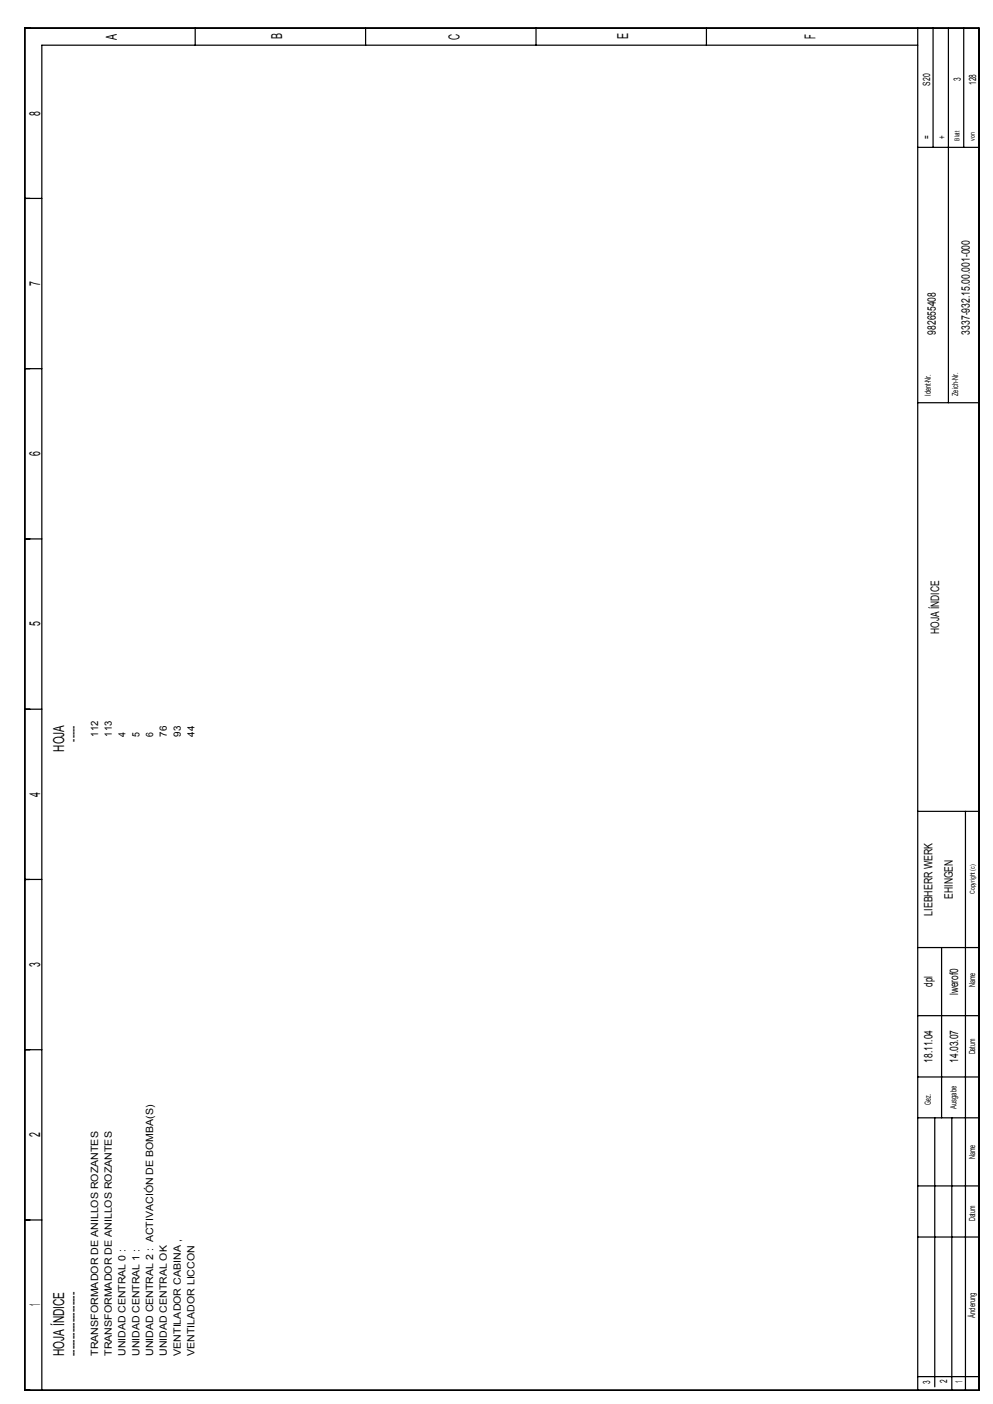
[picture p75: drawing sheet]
<svg xmlns="http://www.w3.org/2000/svg" width="210mm" height="297mm" viewBox="0 0 210 297" stroke-linecap="round" stroke-linejoin="round" font-family="sans-serif">
<defs><g id="words">
<g font-size="3.2">
<text x="24.7" y="8.5" transform="rotate(-90 24.7 8.5)">A</text>
<text x="59.7" y="8.4" transform="rotate(-90 59.7 8.4)">B</text>
<text x="97.1" y="8.4" transform="rotate(-90 97.1 8.4)">C</text>
<text x="132.8" y="8.4" transform="rotate(-90 132.8 8.4)">E</text>
<text x="172.4" y="8.3" transform="rotate(-90 172.4 8.3)">F</text>
<text x="8.5" y="24.5" transform="rotate(-90 8.5 24.5)">8</text>
<text x="8.5" y="60.5" transform="rotate(-90 8.5 60.5)">7</text>
<text x="8.5" y="96.5" transform="rotate(-90 8.5 96.5)">6</text>
<text x="8.5" y="132.5" transform="rotate(-90 8.5 132.5)">5</text>
<text x="13.6" y="159" transform="rotate(-90 13.6 159)">HOJA</text>
<text x="16.4" y="156.9" transform="rotate(-90 16.4 156.9)">-----</text>
<text x="8.5" y="168.6" transform="rotate(-90 8.5 168.6)">4</text>
<text x="8.5" y="204.6" transform="rotate(-90 8.5 204.6)">3</text>
<text x="8.5" y="240.6" transform="rotate(-90 8.5 240.6)">2</text>
<text x="8.5" y="276.4" transform="rotate(-90 8.5 276.4)">1</text>
<text x="13.6" y="286.9" transform="rotate(-90 13.6 286.9)">HOJA ÍNDICE</text>
<text x="16.4" y="286.9" transform="rotate(-90 16.4 286.9)">-------------------</text>
</g>
<g font-size="2.5">
<text x="197.8" y="70.8" transform="rotate(-90 197.8 70.8)">982655408</text>
<text x="205" y="70.8" transform="rotate(-90 205 70.8)">3337-932.15.00.001-000</text>
<text x="198.6" y="134.1" transform="rotate(-90 198.6 134.1)">HOJA ÍNDICE</text>
<text x="201.4" y="190.1" transform="rotate(-90 201.4 190.1)">EHINGEN</text>
<text x="197.1" y="193.7" transform="rotate(-90 197.1 193.7)">LIEBHERR WERK</text>
<text x="197.1" y="208.8" transform="rotate(-90 197.1 208.8)">dpl</text>
<text x="202.5" y="210.5" transform="rotate(-90 202.5 210.5)">lwerof0</text>
<text x="197.1" y="224.8" transform="rotate(-90 197.1 224.8)">18.11.04</text>
<text x="202.5" y="224.8" transform="rotate(-90 202.5 224.8)">14.03.07</text>
</g>
<g font-size="2.1">
<text x="203.1" y="17.2" transform="rotate(-90 203.1 17.2)">3</text>
<text x="206.3" y="18" transform="rotate(-90 206.3 18)">128</text>
<text x="196.6" y="18.1" transform="rotate(-90 196.6 18.1)">S20</text>
<text x="196.6" y="29.4" transform="rotate(-90 196.6 29.4)">=</text>
<text x="199.8" y="29.4" transform="rotate(-90 199.8 29.4)">+</text>
<text x="20.7" y="155.9" transform="rotate(-90 20.7 155.9)">112</text>
<text x="23.7" y="155.9" transform="rotate(-90 23.7 155.9)">113</text>
<text x="26.6" y="155.9" transform="rotate(-90 26.6 155.9)">4</text>
<text x="29.5" y="155.9" transform="rotate(-90 29.5 155.9)">5</text>
<text x="32.4" y="155.9" transform="rotate(-90 32.4 155.9)">6</text>
<text x="35.3" y="155.9" transform="rotate(-90 35.3 155.9)">76</text>
<text x="38.2" y="155.9" transform="rotate(-90 38.2 155.9)">93</text>
<text x="41.1" y="155.9" transform="rotate(-90 41.1 155.9)">44</text>
<text x="20.7" y="286.9" transform="rotate(-90 20.7 286.9)">TRANSFORMADOR DE ANILLOS ROZANTES</text>
<text x="23.7" y="286.9" transform="rotate(-90 23.7 286.9)">TRANSFORMADOR DE ANILLOS ROZANTES</text>
<text x="26.6" y="286.9" transform="rotate(-90 26.6 286.9)">UNIDAD CENTRAL 0 :</text>
<text x="29.5" y="286.9" transform="rotate(-90 29.5 286.9)">UNIDAD CENTRAL 1 :</text>
<text x="32.4" y="286.9" transform="rotate(-90 32.4 286.9)">UNIDAD CENTRAL 2 : ACTIVACIÓN DE BOMBA(S)</text>
<text x="35.3" y="286.9" transform="rotate(-90 35.3 286.9)">UNIDAD CENTRAL OK</text>
<text x="38.2" y="286.9" transform="rotate(-90 38.2 286.9)">VENTILADOR CABINA ,</text>
<text x="41.1" y="286.9" transform="rotate(-90 41.1 286.9)">VENTILADOR LICCON</text>
<text x="196.6" y="292.7" transform="rotate(-90 196.6 292.7)">3</text>
<text x="200.2" y="292.7" transform="rotate(-90 200.2 292.7)">2</text>
<text x="203.4" y="292.5" transform="rotate(-90 203.4 292.5)">1</text>
</g>
<g font-size="1.8">
<text x="196.8" y="83.8" transform="rotate(-90 196.8 83.8)">Ident-Nr.</text>
<text x="202.6" y="83.8" transform="rotate(-90 202.6 83.8)">Zeich-Nr.</text>
<text x="206.2" y="208.9" transform="rotate(-90 206.2 208.9)">Name</text>
<text x="206.2" y="223.1" transform="rotate(-90 206.2 223.1)">Datum</text>
<text x="196.8" y="233.7" transform="rotate(-90 196.8 233.7)">Gez.</text>
<text x="202.2" y="234.6" transform="rotate(-90 202.2 234.6)">Ausgabe</text>
<text x="206.2" y="245.2" transform="rotate(-90 206.2 245.2)">Name</text>
<text x="206.2" y="258.4" transform="rotate(-90 206.2 258.4)">Datum</text>
<text x="206.2" y="278.8" transform="rotate(-90 206.2 278.8)">Änderung</text>
</g>
<g font-size="1.4">
<text x="202.9" y="29.7" transform="rotate(-90 202.9 29.7)">Blatt</text>
<text x="206.1" y="29.7" transform="rotate(-90 206.1 29.7)">von</text>
<text x="206.1" y="189.1" transform="rotate(-90 206.1 189.1)">Copyright (c)</text>
</g>
</g></defs>
<g fill="none" stroke="#000" stroke-width=".26">
<path d="M5.2 6h201.8v288.1h-201.8zM41.3 6v3.6M77.3 6v3.6M113.3 6v3.6M149.3 6v3.6M194 9.6h-185.2v284.5M194 6v288.1M197.2 6v25.2M200.5 6v79.2M203.7 6v25.2M194 31.2h13M5.2 42h3.6"/>
<path d="M5.2 78h3.6M194 85.2h13M5.2 114h3.6M5.2 150h3.6M194 171.7h13M204.1 171.7v122.4M5.2 186.1h3.6M194 214.9h13M194 200.5h13M199 200.5v36M5.2 222.1h3.6M194 236.5h13"/>
<path d="M194 227.8h13M197.6 236.5v56.9M201.2 236.5v57.6M5.2 258.1h3.6M194 250.9h13M194 261.7h13M194 291.2h13"/>
</g>
<use href="#words"/>
</svg>
